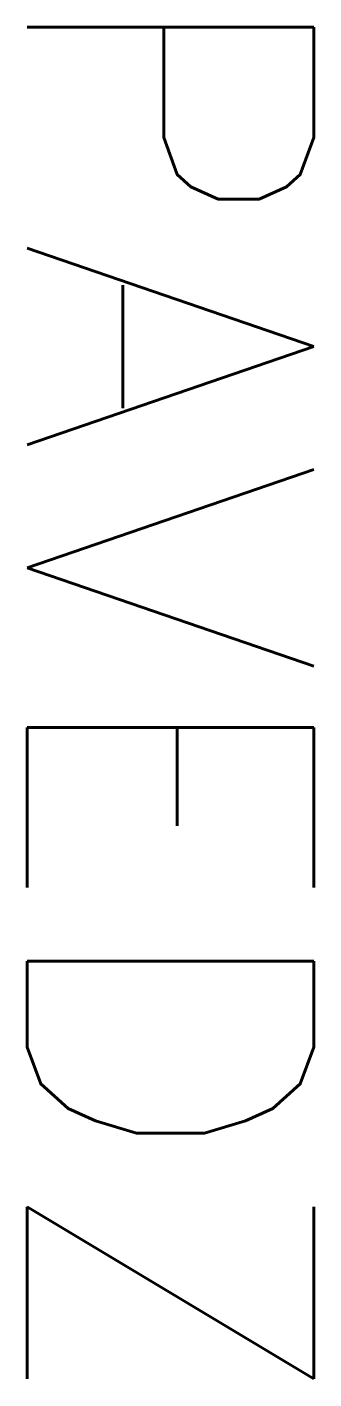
# Model space of a CAD drawing. Extents: x -0.09 to 0.09, y 0.023 to 0.872.
import ezdxf
from ezdxf.enums import TextEntityAlignment as Align

# ---------------------------------------------------------------- set-up
doc = ezdxf.new("R2010")
doc.units = 0
doc.header["$MEASUREMENT"] = 0
doc.layers.add('pave-z', color=1, linetype='Continuous')
doc.styles.add('S', font='simplex.shx')

msp = doc.modelspace()

# ---------------------------------------------------------------- texts
at = {"layer": 'pave-z', "ltscale": 0.1, "style": 'S'}
msp.add_attdef('PAVEDZ', text='0.000', height=0.18, rotation=270, dxfattribs=at).set_placement((0, 0), align=Align.MIDDLE_RIGHT)

doc.saveas('drawing.dxf')
